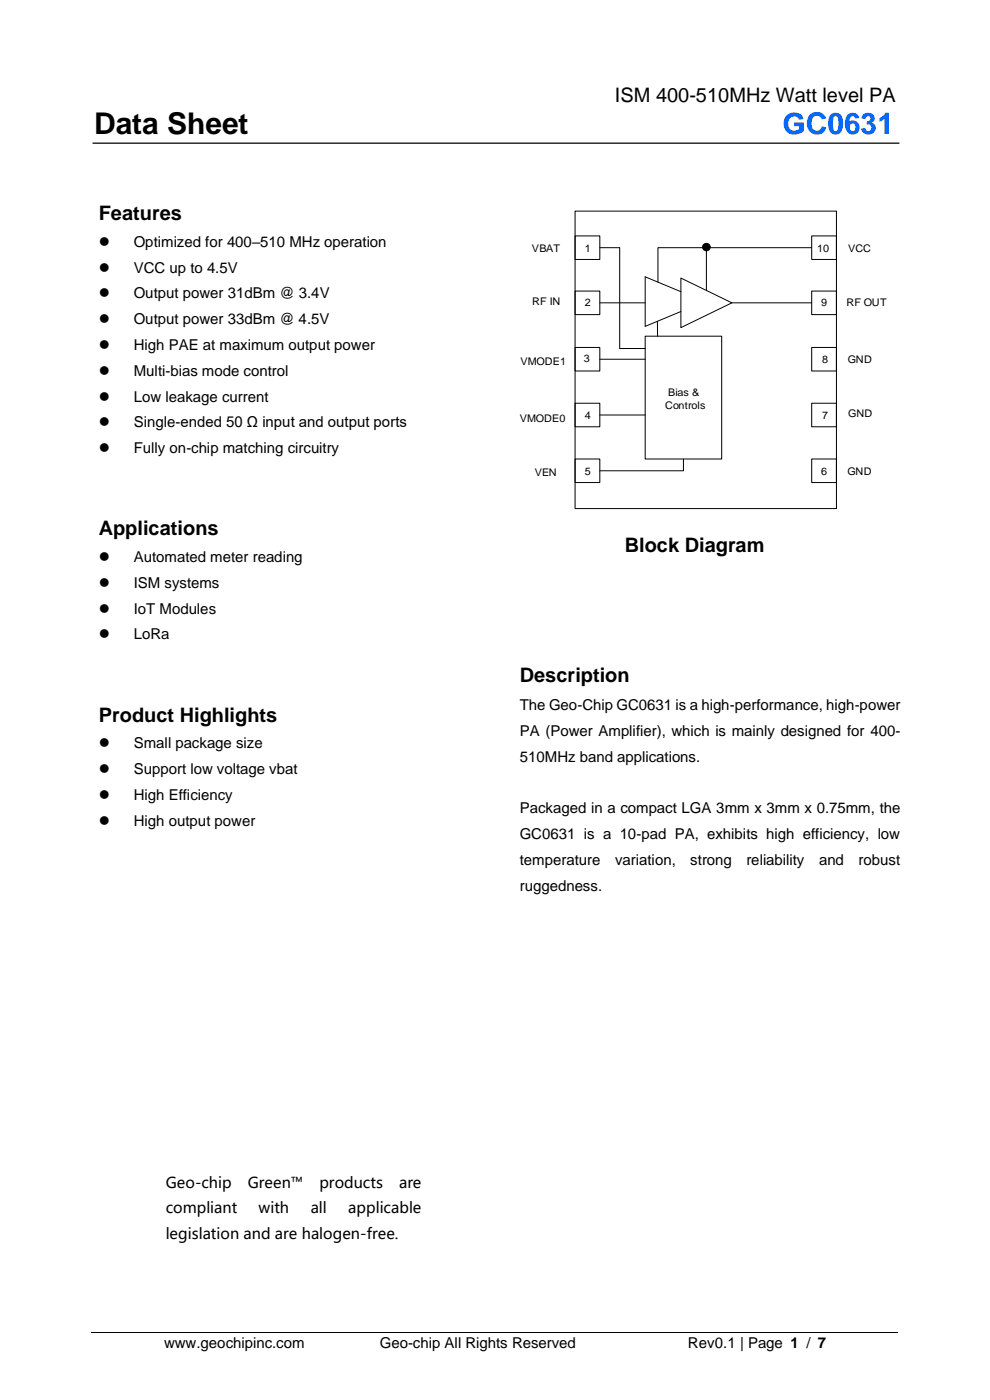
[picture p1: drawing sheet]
<svg xmlns="http://www.w3.org/2000/svg" width="210mm" height="297mm" viewBox="0 0 210 297" stroke-linecap="round" stroke-linejoin="round" font-family="sans-serif">
<defs><g id="words">
<text font-size="6.3" x="20" y="28.4">Data Sheet</text>
<text font-size="6.3" fill="#06f" x="166" y="28.4">GC0631</text>
<g font-size="4.2">
<text x="130.5" y="21.5">ISM 400-510MHz Watt level PA</text>
<text x="21" y="46.7">Features</text>
<text x="21" y="113.6">Applications</text>
<text x="132.5" y="117">Block Diagram</text>
<text x="110.3" y="144.6">Description</text>
<text x="21" y="153.1">Product Highlights</text>
</g>
<g font-size="3.2">
<text x="21" y="52.3">⚫</text>
<text x="28.4" y="52.3">Optimized for 400–510 MHz operation</text>
<text x="21" y="57.8">⚫</text>
<text x="28.4" y="57.8">VCC up to 4.5V</text>
<text x="21" y="63.3">⚫</text>
<text x="28.4" y="63.3">Output power 31dBm @ 3.4V</text>
<text x="21" y="68.8">⚫</text>
<text x="28.4" y="68.8">Output power 33dBm @ 4.5V</text>
<text x="21" y="74.3">⚫</text>
<text x="28.4" y="74.3">High PAE at maximum output power</text>
<text x="21" y="79.7">⚫</text>
<text x="28.4" y="79.7">Multi-bias mode control</text>
<text x="21" y="85.2">⚫</text>
<text x="28.4" y="85.2">Low leakage current</text>
<text x="21" y="90.7">⚫</text>
<text x="28.4" y="90.7">Single-ended 50 Ω input and output ports</text>
<text x="21" y="96.2">⚫</text>
<text x="28.4" y="96.2">Fully on-chip matching circuitry</text>
<text x="21" y="119.2">⚫</text>
<text x="28.4" y="119.2">Automated meter reading</text>
<text x="21" y="124.7">⚫</text>
<text x="28.4" y="124.7">ISM systems</text>
<text x="21" y="130.2">⚫</text>
<text x="28.4" y="130.2">IoT Modules</text>
<text x="21" y="135.7">⚫</text>
<text x="28.4" y="135.7">LoRa</text>
<text x="110.3" y="150.6">The Geo-Chip GC0631 is a high-performance, high-power</text>
<text x="21" y="158.7">⚫</text>
<text x="28.4" y="158.7">Small package size</text>
<text x="110.3" y="156.1">PA (Power Amplifier), which is mainly designed for 400-</text>
<text x="110.3" y="161.6">510MHz band applications.</text>
<text x="21" y="164.2">⚫</text>
<text x="28.4" y="164.2">Support low voltage vbat</text>
<text x="21" y="169.7">⚫</text>
<text x="28.4" y="169.7">High Efficiency</text>
<text x="110.3" y="172.5">Packaged in a compact LGA 3mm x 3mm x 0.75mm, the</text>
<text x="21" y="175.2">⚫</text>
<text x="28.4" y="175.2">High output power</text>
<text x="110.3" y="178">GC0631 is a 10-pad PA, exhibits high efficiency, low</text>
<text x="110.3" y="183.5">temperature</text>
<text x="130.5" y="183.5">variation,</text>
<text x="146.4" y="183.5">strong</text>
<text x="158.3" y="183.5">reliability</text>
<text x="173.8" y="183.5">and</text>
<text x="182.1" y="183.5">robust</text>
<text x="110.3" y="189">ruggedness.</text>
<text x="35.1" y="252">Geo-chip</text>
<text x="35.1" y="257.4">compliant</text>
<text x="52.6" y="252">Green™</text>
<text x="54.9" y="257.4">with</text>
<text x="65.9" y="257.4">all</text>
<text x="67.8" y="252">products</text>
<text x="73.9" y="257.4">applicable</text>
<text x="84.7" y="252">are</text>
<text x="35.1" y="262.9">legislation and are halogen-free.</text>
<text x="34.8" y="286">www.geochipinc.com</text>
<text x="80.6" y="286">Geo-chip All Rights Reserved</text>
<text x="145.9" y="286">Rev0.1 | Page 1 / 7</text>
</g>
<g font-size="2.2">
<text x="112.8" y="53.4">VBAT</text>
<text x="124" y="53.4">1</text>
<text x="173.4" y="53.4">10</text>
<text x="179.9" y="53.4">VCC</text>
<text x="112.9" y="64.7">RF IN</text>
<text x="124" y="65">2</text>
<text x="174.2" y="65">9</text>
<text x="179.5" y="64.9">RF OUT</text>
<text x="110.4" y="77.3">VMODE1</text>
<text x="123.8" y="76.8">3</text>
<text x="174.4" y="77.1">8</text>
<text x="179.9" y="77.1">GND</text>
<text x="110.3" y="89.5">VMODE0</text>
<text x="124" y="88.9">4</text>
<text x="141.1" y="86.7">Controls</text>
<text x="141.7" y="84.1">Bias &amp;</text>
<text x="174.4" y="88.9">7</text>
<text x="179.9" y="88.4">GND</text>
<text x="113.4" y="101.1">VEN</text>
<text x="124" y="100.8">5</text>
<text x="174.2" y="100.8">6</text>
<text x="179.8" y="100.8">GND</text>
</g>
</g></defs>
<g fill="none" stroke="#000" stroke-width=".21">
<path d="M122 44.8h55.4v63.1h-55.4zM122 50.1h5.2v4.9h-5.2zM127.2 52.5h4.3v21.4h5.4M144.4 59l10.9 5.2-10.9 5.3zM149.9 53.2v8.4M172.2 50.1h5.2v4.9h-5.2zM172.2 52.5h-32.6v7.4M122 61.8h5.2v4.9h-5.2zM122 73.7h5.2v5h-5.2zM127.2 64.2h9.7M127.2 76.2h9.7M136.9 71.3h16.2v26.1h-16.2z"/>
<path d="M139.5 68.2v3.1M144.4 61.9l-7.5-3.2v10.5l7.5-3.1M155.3 64.2h16.9M172.2 61.8h5.2v4.9h-5.2zM172.2 73.7h5.2v5h-5.2zM122 85.5h5.2v5h-5.2zM122 97.4h5.2v5h-5.2zM127.2 88h9.7M145 97.4v2.5h-17.8M172.2 85.5h5.2v5h-5.2zM172.2 97.4h5.2v5h-5.2zM19.5 282.7h171"/>
<circle cx="149.9" cy="52.4" r=".8"/>
</g>
<circle cx="149.9" cy="52.4" r=".8" fill="#000"/>
<path d="M107.5 138.1h86.2v57.9h-86.2z" fill-rule="evenodd" fill="#fff"/>
<path d="M107.5 138.1h86.2v57.9h-86.2z" fill="none" stroke="#fff" stroke-width=".35" stroke-dasharray="1.4 1.1" stroke-linecap="butt"/>
<path d="M18.2 41.3h85.7v194.5h-85.7z" fill-rule="evenodd" fill="#fff"/>
<path d="M18.2 41.3h85.7v194.5h-85.7z" fill="none" stroke="#fff" stroke-width=".35" stroke-dasharray="1.4 1.1" stroke-linecap="butt"/>
<path d="M32.5 246.6h59.6v19.2h-59.6z" fill-rule="evenodd" fill="#fff"/>
<path d="M32.5 246.6h59.6v19.2h-59.6z" fill="none" stroke="#fff" stroke-width=".26"/>
<path d="M19.6 30.4h171.2" fill="none" stroke="#000" stroke-width=".26"/>
<path d="M129.6 111.7h43.9v8.3h-43.9z" fill-rule="evenodd" fill="#fff"/>
<use href="#words"/>
</svg>
